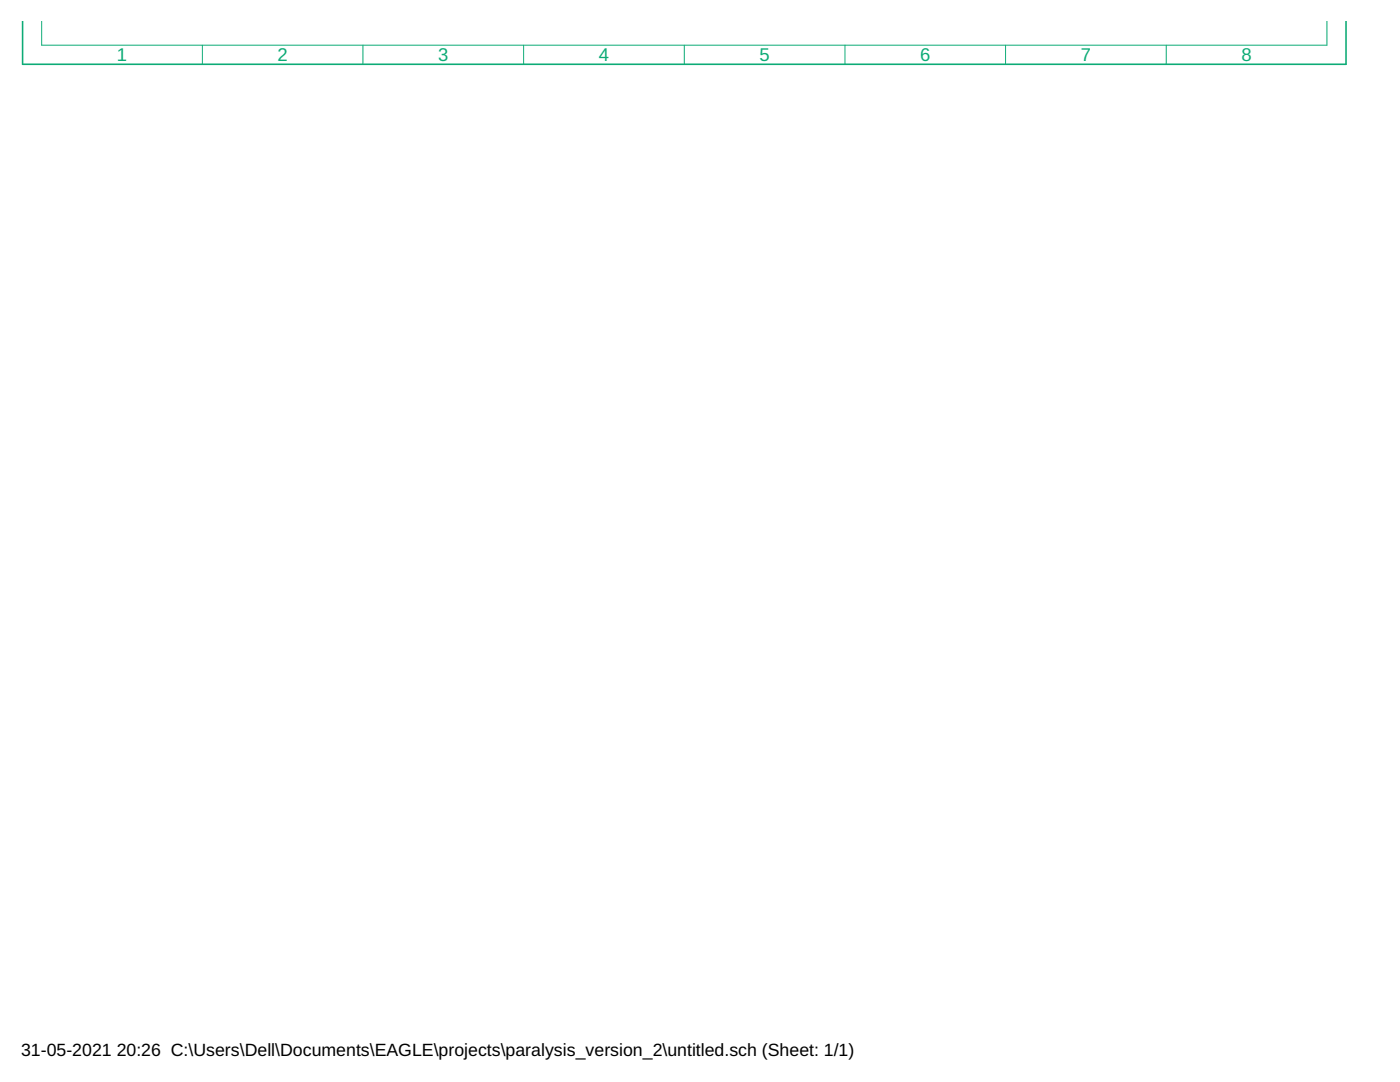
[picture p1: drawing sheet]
<svg xmlns="http://www.w3.org/2000/svg" width="279mm" height="216mm" viewBox="0 0 279 216" stroke-linecap="round" stroke-linejoin="round" font-family="sans-serif">
<defs><g id="words">
<g font-size="3.7" fill="#0dab76">
<text x="23.3" y="12.2">1</text>
<text x="55.4" y="12.2">2</text>
<text x="87.5" y="12.2">3</text>
<text x="119.5" y="12.2">4</text>
<text x="151.6" y="12.2">5</text>
<text x="183.6" y="12.2">6</text>
<text x="215.7" y="12.2">7</text>
<text x="247.8" y="12.2">8</text>
</g>
<g font-size="3.5">
<text x="4.2" y="210.7">31-05-2021</text>
<text x="23.3" y="210.7">20:26 C:\Users\Dell\Documents\EAGLE\projects\paralysis_version_2\untitled.sch (Sheet: 1/1)</text>
</g>
</g></defs>
<path d="M4.5 4.1v8.7h264.1v-8.7" fill="none" stroke="#0dab76" stroke-width=".32"/>
<path d="M8.3 4.1v4.9h256.5v-4.9M40.4 9v3.8M72.4 9v3.8M104.5 9v3.8M136.6 9v3.8M168.6 9v3.8M200.7 9v3.8M232.7 9v3.8" fill="none" stroke="#0dab76" stroke-width=".2"/>
<use href="#words"/>
</svg>
